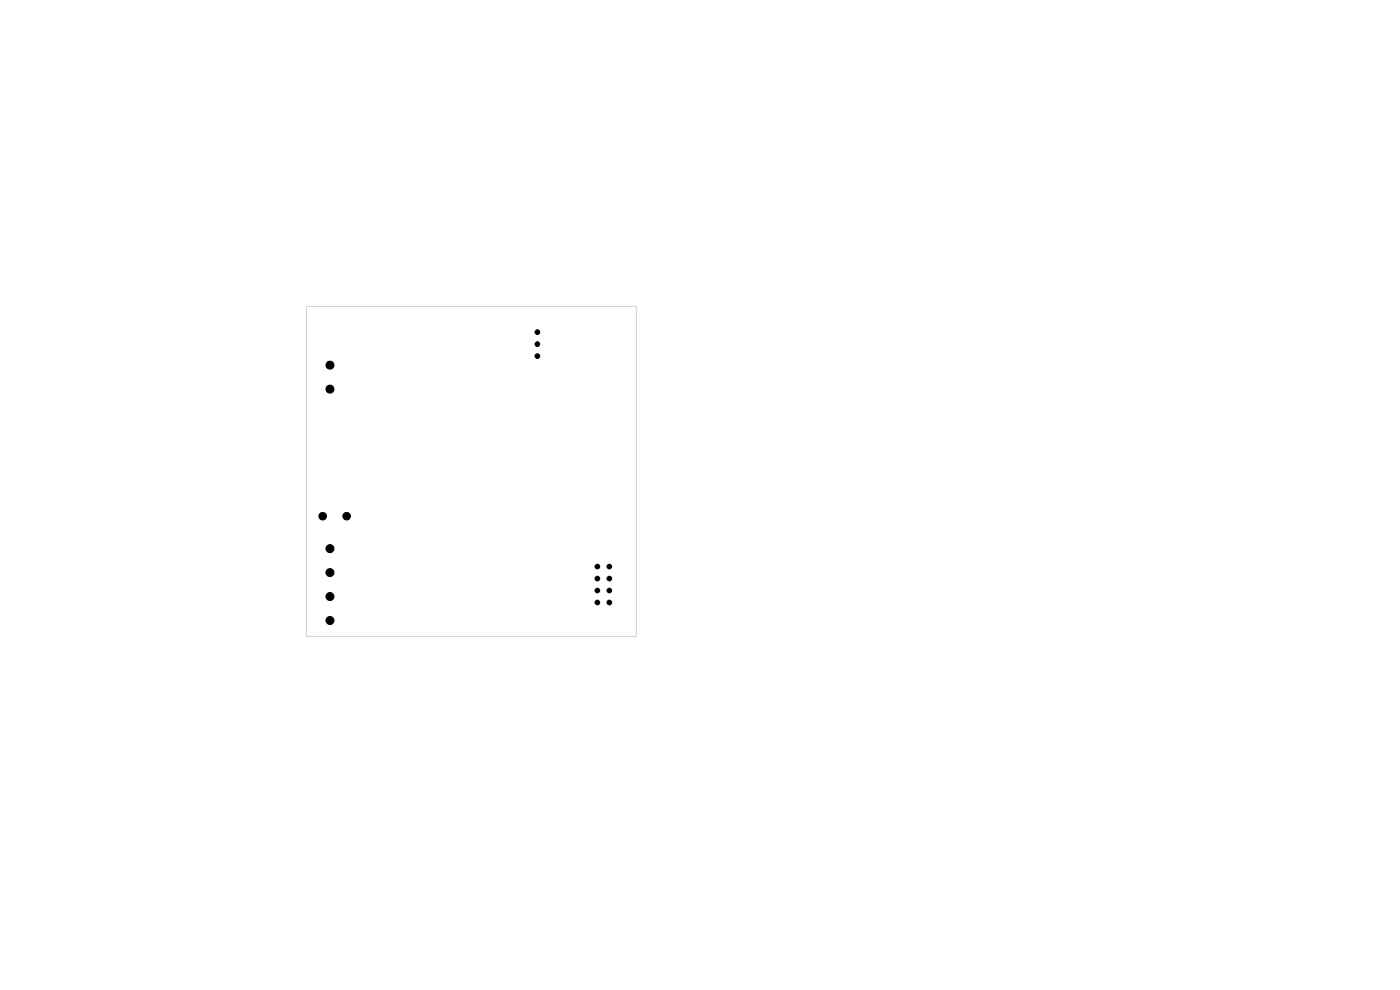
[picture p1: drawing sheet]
<svg xmlns="http://www.w3.org/2000/svg" width="297mm" height="210mm" viewBox="0 0 297 210" stroke-linecap="round" stroke-linejoin="round" font-family="sans-serif">
<path d="M65 65h70v70h-70z" fill="none" stroke="#d0d2cd" stroke-width=".21"/>
<g fill="#000" stroke="#000" stroke-width=".21">
<circle cx="70" cy="77.5" r=".85"/>
<circle cx="114" cy="73" r=".5"/>
<circle cx="114" cy="75.5" r=".5"/>
<circle cx="114" cy="70.5" r=".5"/>
<circle cx="70" cy="82.5" r=".85"/>
<circle cx="68.5" cy="109.5" r=".8"/>
<circle cx="70" cy="116.4" r=".85"/>
<circle cx="73.5" cy="109.5" r=".8"/>
<circle cx="70" cy="126.5" r=".85"/>
<circle cx="70" cy="121.5" r=".85"/>
<circle cx="70" cy="131.6" r=".85"/>
<circle cx="126.7" cy="127.8" r=".5"/>
<circle cx="126.7" cy="122.7" r=".5"/>
<circle cx="126.7" cy="125.3" r=".5"/>
<circle cx="126.7" cy="120.2" r=".5"/>
<circle cx="129.3" cy="127.8" r=".5"/>
<circle cx="129.3" cy="120.2" r=".5"/>
<circle cx="129.3" cy="125.3" r=".5"/>
<circle cx="129.3" cy="122.7" r=".5"/>
</g>
</svg>
